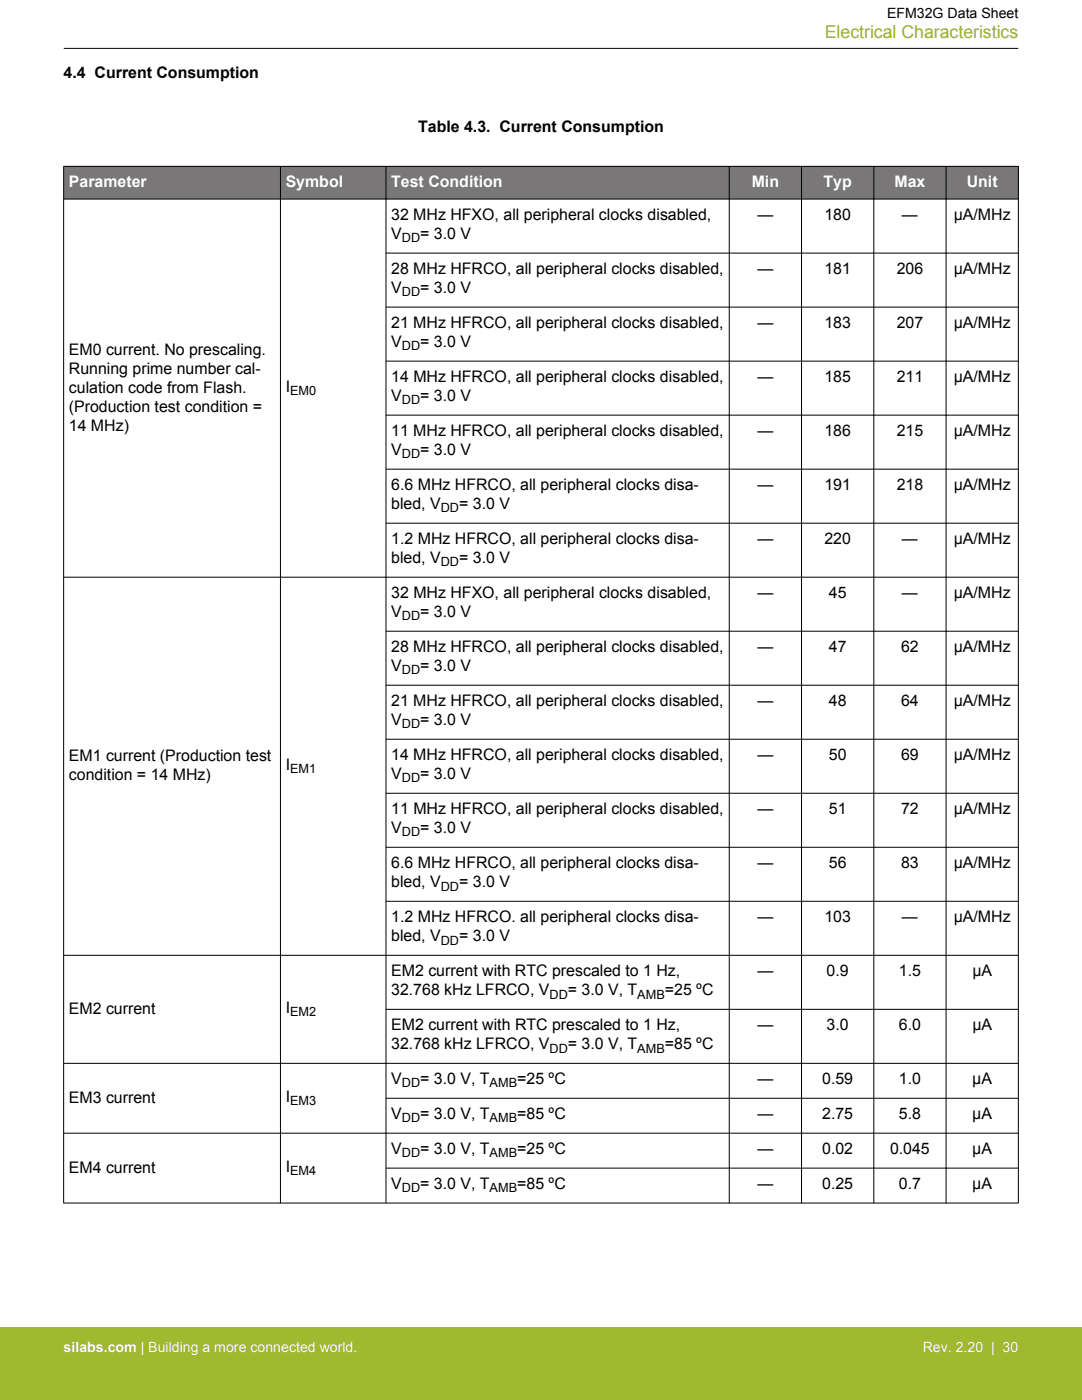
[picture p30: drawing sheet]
<svg xmlns="http://www.w3.org/2000/svg" width="216mm" height="279mm" viewBox="0 0 216 279" stroke-linecap="round" stroke-linejoin="round" font-family="sans-serif">
<defs><g id="words">
<text font-size="3.5" fill="#a1b92e" x="164.6" y="7.5">Electrical Characteristics</text>
<g font-size="3.2">
<text x="12.7" y="15.5">4.4 Current Consumption</text>
<text x="83.4" y="26.4">Table 4.3. Current Consumption</text>
<text x="78.1" y="43.9">32 MHz HFXO, all peripheral clocks disabled,</text>
<text x="78.1" y="47.7">V</text>
<text x="83.8" y="47.7">= 3.0 V</text>
<text x="151.1" y="43.9">—</text>
<text x="164.5" y="43.9">180</text>
<text x="180" y="43.9">—</text>
<text x="190.3" y="43.9">µA/MHz</text>
<text x="78.1" y="54.7">28 MHz HFRCO, all peripheral clocks disabled,</text>
<text x="78.1" y="58.5">V</text>
<text x="83.8" y="58.5">= 3.0 V</text>
<text x="151.1" y="54.7">—</text>
<text x="164.5" y="54.7">181</text>
<text x="178.9" y="54.7">206</text>
<text x="190.3" y="54.7">µA/MHz</text>
<text x="78.1" y="65.5">21 MHz HFRCO, all peripheral clocks disabled,</text>
<text x="151.1" y="65.5">—</text>
<text x="164.5" y="65.5">183</text>
<text x="178.9" y="65.5">207</text>
<text x="190.3" y="65.5">µA/MHz</text>
<text x="13.7" y="70.8">EM0 current. No prescaling.</text>
<text x="78.1" y="69.3">V</text>
<text x="83.8" y="69.3">= 3.0 V</text>
<text x="13.7" y="74.6">Running prime number cal-</text>
<text x="78.1" y="76.3">14 MHz HFRCO, all peripheral clocks disabled,</text>
<text x="151.1" y="76.3">—</text>
<text x="164.5" y="76.3">185</text>
<text x="178.9" y="76.3">211</text>
<text x="190.3" y="76.3">µA/MHz</text>
<text x="13.7" y="78.4">culation code from Flash.</text>
<text x="13.7" y="82.2">(Production test condition =</text>
<text x="57" y="78.2">I</text>
<text x="78.1" y="80.1">V</text>
<text x="83.8" y="80.1">= 3.0 V</text>
<text x="13.7" y="86">14 MHz)</text>
<text x="78.1" y="87">11 MHz HFRCO, all peripheral clocks disabled,</text>
<text x="151.1" y="87">—</text>
<text x="164.5" y="87">186</text>
<text x="178.9" y="87">215</text>
<text x="190.3" y="87">µA/MHz</text>
<text x="78.1" y="90.8">V</text>
<text x="83.8" y="90.8">= 3.0 V</text>
<text x="78.1" y="97.8">6.6 MHz HFRCO, all peripheral clocks disa-</text>
<text x="78.1" y="101.6">bled, V</text>
<text x="91.6" y="101.6">= 3.0 V</text>
<text x="151.1" y="97.8">—</text>
<text x="164.5" y="97.8">191</text>
<text x="178.9" y="97.8">218</text>
<text x="190.3" y="97.8">µA/MHz</text>
<text x="78.1" y="108.6">1.2 MHz HFRCO, all peripheral clocks disa-</text>
<text x="78.1" y="112.4">bled, V</text>
<text x="91.6" y="112.4">= 3.0 V</text>
<text x="151.1" y="108.6">—</text>
<text x="164.5" y="108.6">220</text>
<text x="180" y="108.6">—</text>
<text x="190.3" y="108.6">µA/MHz</text>
<text x="78.1" y="119.4">32 MHz HFXO, all peripheral clocks disabled,</text>
<text x="151.1" y="119.4">—</text>
<text x="165.4" y="119.4">45</text>
<text x="180" y="119.4">—</text>
<text x="190.3" y="119.4">µA/MHz</text>
<text x="78.1" y="123.2">V</text>
<text x="83.8" y="123.2">= 3.0 V</text>
<text x="78.1" y="130.2">28 MHz HFRCO, all peripheral clocks disabled,</text>
<text x="151.1" y="130.2">—</text>
<text x="165.4" y="130.2">47</text>
<text x="179.8" y="130.2">62</text>
<text x="190.3" y="130.2">µA/MHz</text>
<text x="78.1" y="134">V</text>
<text x="83.8" y="134">= 3.0 V</text>
<text x="78.1" y="140.9">21 MHz HFRCO, all peripheral clocks disabled,</text>
<text x="151.1" y="140.9">—</text>
<text x="165.4" y="140.9">48</text>
<text x="179.8" y="140.9">64</text>
<text x="190.3" y="140.9">µA/MHz</text>
<text x="78.1" y="144.7">V</text>
<text x="83.8" y="144.7">= 3.0 V</text>
<text x="13.7" y="151.9">EM1 current (Production test</text>
<text x="13.7" y="155.7">condition = 14 MHz)</text>
<text x="57" y="153.6">I</text>
<text x="78.1" y="151.7">14 MHz HFRCO, all peripheral clocks disabled,</text>
<text x="78.1" y="155.5">V</text>
<text x="83.8" y="155.5">= 3.0 V</text>
<text x="151.1" y="151.7">—</text>
<text x="165.4" y="151.7">50</text>
<text x="179.8" y="151.7">69</text>
<text x="190.3" y="151.7">µA/MHz</text>
<text x="78.1" y="162.5">11 MHz HFRCO, all peripheral clocks disabled,</text>
<text x="78.1" y="166.3">V</text>
<text x="83.8" y="166.3">= 3.0 V</text>
<text x="151.1" y="162.5">—</text>
<text x="165.4" y="162.5">51</text>
<text x="179.8" y="162.5">72</text>
<text x="190.3" y="162.5">µA/MHz</text>
<text x="78.1" y="173.3">6.6 MHz HFRCO, all peripheral clocks disa-</text>
<text x="151.1" y="173.3">—</text>
<text x="165.4" y="173.3">56</text>
<text x="179.8" y="173.3">83</text>
<text x="190.3" y="173.3">µA/MHz</text>
<text x="78.1" y="177.1">bled, V</text>
<text x="91.6" y="177.1">= 3.0 V</text>
<text x="78.1" y="184.1">1.2 MHz HFRCO. all peripheral clocks disa-</text>
<text x="151.1" y="184.1">—</text>
<text x="164.5" y="184.1">103</text>
<text x="180" y="184.1">—</text>
<text x="190.3" y="184.1">µA/MHz</text>
<text x="78.1" y="187.9">bled, V</text>
<text x="91.6" y="187.9">= 3.0 V</text>
<text x="78.1" y="194.8">EM2 current with RTC prescaled to 1 Hz,</text>
<text x="151.1" y="194.8">—</text>
<text x="164.9" y="194.8">0.9</text>
<text x="179.4" y="194.8">1.5</text>
<text x="194" y="194.8">μA</text>
<text x="13.7" y="202.3">EM2 current</text>
<text x="57" y="202.1">I</text>
<text x="78.1" y="198.6">32.768 kHz LFRCO, V</text>
<text x="113.3" y="198.6">= 3.0 V, T</text>
<text x="132.7" y="198.6">=25 ºC</text>
<text x="78.1" y="205.6">EM2 current with RTC prescaled to 1 Hz,</text>
<text x="78.1" y="209.4">32.768 kHz LFRCO, V</text>
<text x="113.3" y="209.4">= 3.0 V, T</text>
<text x="132.7" y="209.4">=85 ºC</text>
<text x="151.1" y="205.6">—</text>
<text x="164.9" y="205.6">3.0</text>
<text x="179.4" y="205.6">6.0</text>
<text x="194" y="205.6">µA</text>
<text x="13.7" y="220.1">EM3 current</text>
<text x="57" y="219.9">I</text>
<text x="78.1" y="216.4">V</text>
<text x="83.8" y="216.4">= 3.0 V, T</text>
<text x="103.2" y="216.4">=25 ºC</text>
<text x="151.1" y="216.4">—</text>
<text x="164.1" y="216.4">0.59</text>
<text x="179.4" y="216.4">1.0</text>
<text x="194" y="216.4">µA</text>
<text x="78.1" y="223.4">V</text>
<text x="83.8" y="223.4">= 3.0 V, T</text>
<text x="103.2" y="223.4">=85 ºC</text>
<text x="151.1" y="223.4">—</text>
<text x="164.1" y="223.4">2.75</text>
<text x="179.4" y="223.4">5.8</text>
<text x="194" y="223.4">µA</text>
<text x="57" y="233.8">I</text>
<text x="78.1" y="230.3">V</text>
<text x="83.8" y="230.3">= 3.0 V, T</text>
<text x="103.2" y="230.3">=25 ºC</text>
<text x="151.1" y="230.3">—</text>
<text x="164.1" y="230.3">0.02</text>
<text x="177.6" y="230.3">0.045</text>
<text x="194" y="230.3">µA</text>
<text x="13.7" y="234">EM4 current</text>
<text x="78.1" y="237.3">V</text>
<text x="83.8" y="237.3">= 3.0 V, T</text>
<text x="103.2" y="237.3">=85 ºC</text>
<text x="151.1" y="237.3">—</text>
<text x="164.1" y="237.3">0.25</text>
<text x="179.4" y="237.3">0.7</text>
<text x="194" y="237.3">µA</text>
</g>
<g font-size="3.2" fill="#fff">
<text x="13.7" y="37.4">Parameter</text>
<text x="57" y="37.4">Symbol</text>
<text x="78.1" y="37.4">Test Condition</text>
<text x="150" y="37.4">Min</text>
<text x="164.3" y="37.4">Typ</text>
<text x="178.5" y="37.4">Max</text>
<text x="192.9" y="37.4">Unit</text>
</g>
<text font-size="2.8" x="177" y="3.5">EFM32G Data Sheet</text>
<g font-size="2.8" fill="#fff">
<text x="12.7" y="269.9">silabs.com | Building a more connected world.</text>
<text x="184.1" y="269.9">Rev. 2.20 | 30</text>
</g>
<g font-size="2.5">
<text x="80.2" y="48.4">DD</text>
<text x="80.2" y="59.1">DD</text>
<text x="80.2" y="69.9">DD</text>
<text x="57.9" y="78.8">EM0</text>
<text x="80.2" y="80.7">DD</text>
<text x="80.2" y="91.5">DD</text>
<text x="87.9" y="102.3">DD</text>
<text x="87.9" y="113">DD</text>
<text x="80.2" y="123.8">DD</text>
<text x="80.2" y="134.6">DD</text>
<text x="80.2" y="145.4">DD</text>
<text x="57.9" y="154.3">EM1</text>
<text x="80.2" y="156.2">DD</text>
<text x="80.2" y="166.9">DD</text>
<text x="87.9" y="177.7">DD</text>
<text x="87.9" y="188.5">DD</text>
<text x="57.9" y="202.8">EM2</text>
<text x="109.6" y="199.3">DD</text>
<text x="127.2" y="199.3">AMB</text>
<text x="109.6" y="210.1">DD</text>
<text x="127.2" y="210.1">AMB</text>
<text x="57.9" y="220.5">EM3</text>
<text x="80.2" y="217">DD</text>
<text x="97.7" y="217">AMB</text>
<text x="80.2" y="224">DD</text>
<text x="97.7" y="224">AMB</text>
<text x="80.2" y="231">DD</text>
<text x="97.7" y="231">AMB</text>
<text x="57.9" y="234.5">EM4</text>
<text x="80.2" y="237.9">DD</text>
<text x="97.7" y="237.9">AMB</text>
</g>
</g></defs>
<g fill="#797777">
<path d="M12.7 33.2h190.5v6.5h-190.5z" fill-rule="evenodd"/>
<path d="M12.7 33.2h190.5v6.5h-190.5z" fill-rule="evenodd"/>
</g>
<g fill="none" stroke="#000" stroke-width=".2">
<path d="M12.7 9.7h190.5M12.7 33.2h190.5M12.7 39.7h190.5M12.7 33.2v206.9M56 33.2v206.9M77 33.2v206.9M145.5 33.2v206.9M159.9 33.2v206.9M174.4 33.2v206.9M188.8 33.2v206.9M203.2 33.2v206.9M77 50.5h126.2"/>
<path d="M77 61.3h126.2M77 72.1h126.2M77 82.9h126.2M77 93.6h126.2M12.7 115.2h190.5M77 104.4h126.2M77 126h126.2M77 136.8h126.2M77 147.5h126.2M77 158.3h126.2M77 169.1h126.2M77 179.9h126.2"/>
<path d="M12.7 190.7h190.5M12.7 212.2h190.5M77 201.4h126.2M77 219.2h126.2M12.7 226.2h190.5M77 233.1h126.2M12.7 240.1h190.5"/>
</g>
<path d="M0 264.9h215.9v14.5h-215.9z" fill="#a1b92e"/>
<use href="#words"/>
</svg>
